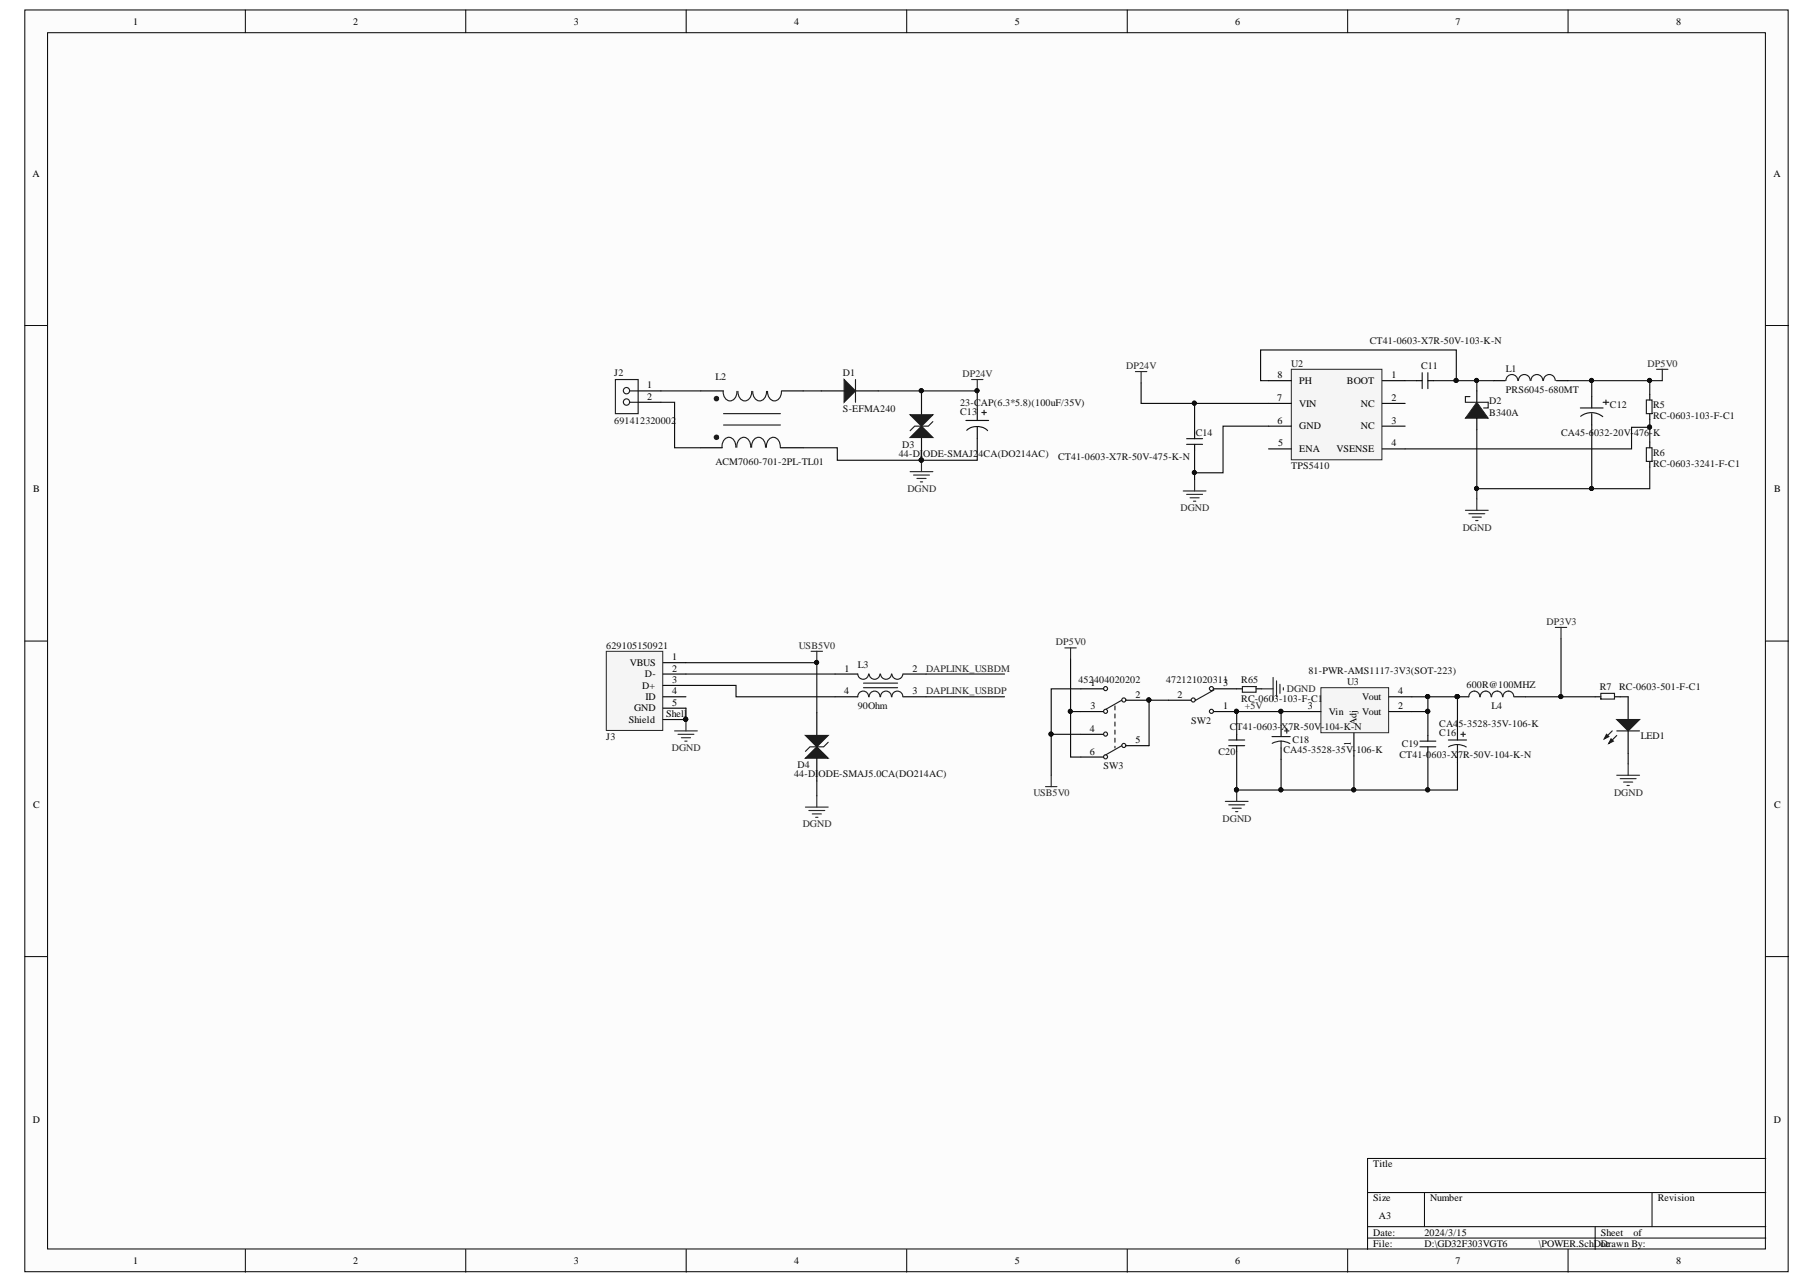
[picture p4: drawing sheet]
<svg xmlns="http://www.w3.org/2000/svg" width="297mm" height="210mm" viewBox="0 0 297 210" stroke-linecap="round" stroke-linejoin="round" font-family="sans-serif">
<defs><g id="words">
<g font-size="1.6">
<text x="21.8" y="4">1</text>
<text x="57.8" y="4">2</text>
<text x="93.9" y="4">3</text>
<text x="130" y="4">4</text>
<text x="166.1" y="4">5</text>
<text x="202.1" y="4">6</text>
<text x="238.2" y="4">7</text>
<text x="274.3" y="4">8</text>
<text x="5.3" y="28.9">A</text>
<text x="290.3" y="28.9">A</text>
<text x="105.9" y="63.6">1</text>
<text x="105.9" y="65.4">2</text>
<text x="209" y="65.6">7</text>
<text x="209.1" y="61.9">8</text>
<text x="212.6" y="62.8">PH</text>
<text x="220.4" y="62.8">BOOT</text>
<text x="227.7" y="61.9">1</text>
<text x="227.7" y="65.6">2</text>
<text x="209.1" y="69.3">6</text>
<text x="212.6" y="70.2">GND</text>
<text x="212.6" y="66.5">VIN</text>
<text x="222.7" y="66.5">NC</text>
<text x="222.7" y="70.2">NC</text>
<text x="227.7" y="69.3">3</text>
<text x="209.2" y="73">5</text>
<text x="212.6" y="74">ENA</text>
<text x="218.7" y="74">VSENSE</text>
<text x="227.7" y="73">4</text>
<text x="5.4" y="80.5">B</text>
<text x="290.4" y="80.5">B</text>
<text x="103.1" y="108.9">VBUS</text>
<text x="105.1" y="112.7">D+</text>
<text x="105.6" y="110.8">D-</text>
<text x="110" y="108">1</text>
<text x="110" y="109.9">2</text>
<text x="110" y="111.7">3</text>
<text x="110" y="113.6">4</text>
<text x="138.1" y="113.6">4</text>
<text x="138.2" y="109.9">1</text>
<text x="149.3" y="109.9">2</text>
<text x="149.3" y="113.6">3</text>
<text x="178.4" y="112.3">1</text>
<text x="200.2" y="112.3">3</text>
<text x="228.8" y="113.6">4</text>
<text x="102.9" y="118.2">Shield</text>
<text x="103.8" y="116.4">GND</text>
<text x="105.6" y="114.5">ID</text>
<text x="109" y="117.3">Shell</text>
<text x="110" y="115.5">5</text>
<text x="178.4" y="119.7">4</text>
<text x="178.4" y="116">3</text>
<text x="185.8" y="114.2">2</text>
<text x="192.7" y="114.2">2</text>
<text x="200.2" y="116">1</text>
<text x="214" y="116">3</text>
<text x="217.5" y="116.9">Vin</text>
<text x="222" y="118.6" transform="rotate(-90 222 118.6)">Adj</text>
<text x="222.9" y="116.9">Vout</text>
<text x="222.9" y="114.5">Vout</text>
<text x="228.8" y="116">2</text>
<text x="178.4" y="123.5">6</text>
<text x="185.8" y="121.6">5</text>
<text x="221.1" y="122.1" transform="rotate(-90 221.1 122.1)">1</text>
<text x="5.4" y="132.2">C</text>
<text x="290.4" y="132.2">C</text>
<text x="5.4" y="183.8">D</text>
<text x="290.3" y="183.8">D</text>
<text x="224.7" y="191">Title</text>
<text x="224.7" y="196.6">Size</text>
<text x="234.1" y="196.6">Number</text>
<text x="271.3" y="196.6">Revision</text>
<text x="224.7" y="202.1">Date:</text>
<text x="225.7" y="199.4">A3</text>
<text x="233.1" y="202.1">2024/3/15</text>
<text x="262" y="202.1">Sheet</text>
<text x="267.3" y="202.1">of</text>
<text x="21.8" y="206.8">1</text>
<text x="57.8" y="206.8">2</text>
<text x="93.9" y="206.8">3</text>
<text x="130" y="206.8">4</text>
<text x="166.1" y="206.8">5</text>
<text x="202.1" y="206.8">6</text>
<text x="224.7" y="204">File:</text>
<text x="233.1" y="204">D:\GD32F303VGT6</text>
<text x="238.2" y="206.8">7</text>
<text x="251.8" y="204">\POWER.SchDoc</text>
<text x="262" y="204">Drawn By:</text>
<text x="274.3" y="206.8">8</text>
</g>
<g font-size="1.6" fill="#0e0e0e">
<text x="224.2" y="56.3">CT41-0603-X7R-50V-103-K-N</text>
<text x="100.5" y="61.5">J2</text>
<text x="117.1" y="62.2">L2</text>
<text x="138" y="61.5">D1</text>
<text x="211.3" y="60">U2</text>
<text x="232.6" y="60.4">C11</text>
<text x="246.5" y="60.9">L1</text>
<text x="246.5" y="64.3">PRS6045-680MT</text>
<text x="100.5" y="69.3">691412320002</text>
<text x="138" y="67.5">S-EFMA240</text>
<text x="157.1" y="67.8">C13</text>
<text x="157.1" y="66.3">23-CAP(6.3*5.8)(100uF/35V)</text>
<text x="195.7" y="71.4">C14</text>
<text x="243.7" y="66.2">D2</text>
<text x="243.7" y="68">B340A</text>
<text x="255.5" y="71.4">CA45-6</text>
<text x="260.9" y="71.4">032-20V-</text>
<text x="263.5" y="66.7">C12</text>
<text x="267.4" y="71.4">476-K</text>
<text x="270.6" y="66.7">R5</text>
<text x="270.6" y="68.6">RC-0603-103-F-C1</text>
<text x="117.1" y="76.1">ACM7060-701-2PL-TL01</text>
<text x="147.1" y="74.7">44-DI</text>
<text x="147.6" y="73.2">D3</text>
<text x="151.1" y="74.7">ODE-SMAJ2</text>
<text x="160.1" y="74.7">4CA(DO214AC)</text>
<text x="173.2" y="75.3">CT41-0603-X7R-50V-475-K-N</text>
<text x="211.3" y="76.8">TPS5410</text>
<text x="270.6" y="74.5">R6</text>
<text x="270.6" y="76.4">RC-0603-3241-F-C1</text>
<text x="99.2" y="106.2">629105150921</text>
<text x="140.4" y="109.3">L3</text>
<text x="176.5" y="111.7">452404020202</text>
<text x="190.8" y="111.7">472121020311</text>
<text x="203.1" y="111.7">R65</text>
<text x="214.1" y="110.2">81-PWR-AMS1117-3V3(SOT-223)</text>
<text x="220.5" y="112.1">U3</text>
<text x="240" y="112.5">600R@100MHZ</text>
<text x="261.8" y="112.9">R7</text>
<text x="265" y="112.9">RC-0603-501-F-C1</text>
<text x="140.4" y="116">90Ohm</text>
<text x="194.9" y="118.4">SW2</text>
<text x="201.3" y="119.4">CT41-0603-X7R-50V</text>
<text x="203.1" y="114.9">RC-0603-103-F-C1</text>
<text x="216.2" y="119.4">-104-K-N</text>
<text x="235.5" y="119">CA4</text>
<text x="238.7" y="119">5-3528-35V-106-K</text>
<text x="244.1" y="116">L4</text>
<text x="99.2" y="121">J3</text>
<text x="130.5" y="125.7">D4</text>
<text x="180.6" y="125.9">SW3</text>
<text x="199.4" y="123.5">C20</text>
<text x="210" y="123.3">CA45-3528-35V-</text>
<text x="211.5" y="121.6">C18</text>
<text x="222" y="123.3">106-K</text>
<text x="229" y="124">CT41-0603-X7R-50V-104-K-N</text>
<text x="229.4" y="122.2">C19</text>
<text x="235.5" y="120.5">C16</text>
<text x="268.5" y="120.9">LED1</text>
<text x="130" y="127.2">44-DI</text>
<text x="133.9" y="127.2">ODE-SMAJ5.0CA(DO214AC)</text>
</g>
<g font-size="1.6" fill="#262626">
<text x="157.5" y="61.7">DP24V</text>
<text x="184.3" y="60.4">DP24V</text>
<text x="269.6" y="60">DP5V0</text>
<text x="148.5" y="80.5">DGND</text>
<text x="193.2" y="83.6">DGND</text>
<text x="239.4" y="86.8">DGND</text>
<text x="130.8" y="106.2">USB5V0</text>
<text x="172.8" y="105.6">DP5V0</text>
<text x="253.1" y="102.2">DP3V3</text>
<text x="151.6" y="109.9">DAPLINK_USBDM</text>
<text x="151.6" y="113.6">DAPLINK_USBDP</text>
<text x="210.6" y="113.2">DGND</text>
<text x="203.7" y="116">+5V</text>
<text x="110" y="122.9">DGND</text>
<text x="169.1" y="130.2">USB5V0</text>
<text x="264.2" y="130.2">DGND</text>
<text x="131.4" y="135.4">DGND</text>
<text x="200.1" y="134.4">DGND</text>
</g>
</g></defs>
<g fill="#fcfcfc" stroke="#000" stroke-width=".16">
<path d="M4.1 1.6h288.5v206.5h-288.5z"/>
<path d="M7.8 5.4h281.1v198.9h-281.1z"/>
</g>
<g fill="none" stroke="#000" stroke-width=".16">
<path d="M40.2 1.6v3.8M76.2 1.6v3.8M112.3 1.6v3.8M148.4 1.6v3.8M184.5 1.6v3.8M220.6 1.6v3.8M256.6 1.6v3.8M4.1 53.3h3.7M289 53.3h3.7M4.1 104.9h3.7M289 104.9h3.7M4.1 156.5h3.7"/>
<path d="M289 156.5h3.7M223.8 195.1h65.2M233.1 195.1v5.6M270.4 195.1v5.6M289 189.5h-65.2v14.9M40.2 204.4v3.7M76.2 204.4v3.7M112.3 204.4v3.7M148.4 204.4v3.7M184.5 204.4v3.7M220.6 204.4v3.7M223.8 200.7h65.2"/>
<path d="M223.8 202.6h65.2M256.6 204.4v3.7M261.1 200.7v3.7"/>
</g>
<path d="M216.2 112.5h11.1v7.4h-11.1z" fill="#f5f5f5" stroke="#262626" stroke-width=".16"/>
<g fill="none" stroke="#000" stroke-width=".19">
<path d="M133.7 116.6v3.7M209.7 118.6v1.9M212.5 116.4h3.7M221.6 120v3.7M227.4 116.4h3.7M227.4 114h3.7M238.5 119.2v1.9M261.1 114h.9M264.2 114h1M133.7 124v3.8M202.4 120.1v1M202.4 122v.9"/>
<path d="M209.7 122.4v1.8M233.7 120.3v1M233.7 122.2v.9M238.5 122.9v1.9"/>
</g>
<g fill="none" stroke="#1c1c1c" stroke-width=".19">
<path d="M210.2 119.6h.8M210.6 119.2v.8M239.5 119.8v.7M262 113.4h2.2v1h-2.2zM208.2 120.5h2.9M209.7 121.3l.7 .1 .7 .2M209.7 121.3h-.8l-.7 .3M209.7 121.3v1.1M237 121.1h3M238.5 121.8l.8 .1 .7 .3M238.5 121.8l-.7 .1-.7 .3M238.5 121.8v1.1"/>
<path d="M239.1 120.1h.7"/>
</g>
<path d="M254.5 102.6h1.9M255.5 102.6v1.9M200.5 131.1h3.8M201.1 131.7h2.6M201.7 132.2h1.4M202.2 132.8h.4M202.4 129.3v1.8M264.6 126.8h3.7M265.2 127.4h2.6M265.7 128h1.5M266.3 128.5h.3M266.5 125v1.8" fill="none" stroke="#262626" stroke-width=".19"/>
<path d="M201.1 122h2.6M201.1 121.1h2.6M232.4 122.2h2.6M232.4 121.3h2.6" fill="none" stroke="#151515" stroke-width=".19"/>
<circle cx="202.3" cy="129.2" r=".33" fill="#0e0e0e" stroke="#0e0e0e" stroke-width=".16"/>
<path d="M131.8 124l1.9-1.8 1.8 1.8z" fill="#1c1c1c"/>
<path d="M131.8 124l1.9-1.8 1.8 1.8zM135.5 121.4l-.7 .8h-2.2l-.8 .7" fill="none" stroke="#1c1c1c" stroke-width=".19"/>
<path d="M131.8 120.3h3.7l-1.8 1.9z" fill="#1c1c1c"/>
<path d="M242.2 114a.89 .89 0 0 0-.9-.9 .89 .89 0 0 0-.9 .9M244 114a.89 .89 0 0 0-.9-.9 .89 .89 0 0 0-.8 .9M245.9 114a.89 .89 0 0 0-.9-.9 .89 .89 0 0 0-.9 .9M247.7 114a.88 .88 0 0 0-.8-.9 .88 .88 0 0 0-.9 .9M131.8 120.3h3.7l-1.8 1.9z" fill="none" stroke="#1c1c1c" stroke-width=".19"/>
<path d="M131.8 132h3.7M132.4 132.6h2.6M132.9 133.2h1.5M133.5 133.7h.4M133.7 130.2v1.8" fill="none" stroke="#262626" stroke-width=".19"/>
<path d="M238.5 114h1.9M247.8 114h1.9M266.5 114v3.7M266.5 119.6v3.7" fill="none" stroke="#000" stroke-width=".19"/>
<circle cx="238.5" cy="114" r=".34" fill="#0e0e0e" stroke="#0e0e0e" stroke-width=".16"/>
<path d="M264.6 117.7h3.7l-1.8 1.9z" fill="#1c1c1c"/>
<path d="M263.9 119.6l-1.4 1.3M264.6 117.7h3.7l-1.8 1.9zM264.6 120.3l-1.3 1.3" fill="none" stroke="#1c1c1c" stroke-width=".19"/>
<path d="M263.7 120.9l.3 .4-.7 .3z" fill="#1c1c1c"/>
<path d="M263.7 120.9l.3 .4-.7 .3z" fill="none" stroke="#1c1c1c" stroke-width=".19"/>
<path d="M262.9 120.1l.4 .4-.8 .4z" fill="#1c1c1c"/>
<path d="M264.6 119.6h3.7M262.9 120.1l.4 .4-.8 .4z" fill="none" stroke="#1c1c1c" stroke-width=".19"/>
<path d="M99.2 106.6h9.3v12.9h-9.3z" fill="#f5f5f5" stroke="#262626" stroke-width=".16"/>
<path d="M150.8 64.1v3.8M150.8 71.6v3.7M108.5 117.7h3.8M108.5 108.4h3.8M108.5 110.3h3.8M108.5 112.1h3.8M108.5 114h3.8M108.5 115.9h3.8" fill="none" stroke="#000" stroke-width=".19"/>
<g fill="#0e0e0e" stroke="#0e0e0e" stroke-width=".16">
<circle cx="112.2" cy="117.7" r=".33"/>
<circle cx="150.8" cy="75.3" r=".34"/>
</g>
<path d="M110.4 119.6h3.7M112.3 117.7v1.9M111 120.1h2.6M111.5 120.7h1.5M112.1 121.3h.3" fill="none" stroke="#262626" stroke-width=".19"/>
<path d="M148.9 71.6l1.9-1.9 1.9 1.9z" fill="#1c1c1c"/>
<path d="M148.9 71.6l1.9-1.9 1.9 1.9zM152.7 69l-.8 .7h-2.2l-.8 .8" fill="none" stroke="#1c1c1c" stroke-width=".19"/>
<path d="M148.9 67.9h3.8l-1.9 1.8z" fill="#1c1c1c"/>
<path d="M148.9 67.9h3.8l-1.9 1.8z" fill="none" stroke="#1c1c1c" stroke-width=".19"/>
<circle cx="150.8" cy="75.3" r=".34" fill="#0e0e0e" stroke="#0e0e0e" stroke-width=".16"/>
<path d="M134.4 64h3.7M140 64h3.7" fill="none" stroke="#000" stroke-width=".19"/>
<path d="M138.1 62.1l1.9 1.9-1.9 1.8z" fill="#1c1c1c"/>
<path d="M138.1 62.1l1.9 1.9-1.9 1.8zM140 62.1v3.7M160.7 67.5h.7M161.1 67.1v.8" fill="none" stroke="#1c1c1c" stroke-width=".19"/>
<path d="M158.1 68.8h3.7M194.2 72.7h2.6M194.2 71.8h2.6" fill="none" stroke="#151515" stroke-width=".19"/>
<path d="M159.9 66.9v1.9M159.9 69.9v1.9M195.5 70.8v1M195.5 72.7v.9" fill="none" stroke="#000" stroke-width=".19"/>
<path d="M158.2 70.4a2.54 2.54 0 0 1 3.4 .1" fill="none" stroke="#0e0e0e" stroke-width=".19"/>
<g fill="none" stroke="#262626" stroke-width=".19">
<path d="M148.9 77.2h3.8M149.5 77.7h2.6M150.1 78.3h1.5M150.6 78.8h.4M150.8 75.3v1.9M159 62.1h1.9M159.9 62.1v1.9M185.8 60.8h1.9M186.8 60.8v1.9M195.5 78.5v1.8M271.1 60.4h1.9M272 60.4v1.9"/>
<path d="M193.6 80.3h3.8M194.2 80.9h2.6M194.8 81.4h1.5M195.3 82h.4M132.7 106.6h1.9M133.7 106.6v1.8"/>
</g>
<g fill="#0e0e0e" stroke="#0e0e0e" stroke-width=".16">
<circle cx="150.8" cy="75.3" r=".34"/>
<circle cx="159.9" cy="63.9" r=".33"/>
<circle cx="133.6" cy="108.4" r=".34"/>
</g>
<path d="M211.3 60.4h14.9v14.8h-14.9z" fill="#f5f5f5" stroke="#262626" stroke-width=".16"/>
<g fill="none" stroke="#000" stroke-width=".19">
<path d="M207.6 62.3h3.7M207.6 66h3.7M207.6 69.7h3.7M207.6 73.4h3.7M226.2 62.3h3.8M226.2 66h3.8M226.2 69.7h3.8M226.2 73.4h3.8M231.8 62.3h1M233.7 62.3h.9M244.5 62.3h1.8M254.7 62.3h1.9"/>
<path d="M260.5 64.9v1.8M260.5 67.7v1.8M270 64.5v.9M270 67.7v.9M270 72.3v1M270 75.5v.9"/>
</g>
<path d="M258.6 66.7h3.8M258.7 68.1a2.91 2.91 0 0 1 3.6 .1M262.4 65.8h.9M262.8 65.4v.8" fill="none" stroke="#131313" stroke-width=".19"/>
<path d="M248.4 62.3a.97 .97 0 0 0-1-1 .97 .97 0 0 0-.9 1M250.4 62.3a.96 .96 0 0 0-.9-1 .96 .96 0 0 0-1 1M252.5 62.3a.97 .97 0 0 0-1-1 .97 .97 0 0 0-.9 1M254.5 62.3a.96 .96 0 0 0-.9-1 .96 .96 0 0 0-1 1M269.4 65.4h1v2.3h-1zM269.4 73.3h1v2.2h-1z" fill="none" stroke="#1c1c1c" stroke-width=".19"/>
<path d="M232.8 61v2.6M233.7 61v2.6" fill="none" stroke="#151515" stroke-width=".19"/>
<path d="M239.8 83.5h3.8M240.4 84h2.6M240.9 84.6h1.5M241.5 85.2h.4M241.7 81.6v1.9" fill="none" stroke="#262626" stroke-width=".19"/>
<path d="M241.7 65.8l1.9 2.6h-3.8z" fill="#1c1c1c"/>
<path d="M241.7 65.8l1.9 2.6h-3.8z" fill="none" stroke="#1c1c1c" stroke-width=".16"/>
<g fill="none" stroke="#000" stroke-width=".19">
<path d="M104.4 64h3.8M104.4 65.8h3.8M114.7 64h3.7M114.7 73.3h3.5M127.7 73.3h3.7M127.9 64h3.5M241.7 64v1.8M241.7 68.4v1.9M136.7 110.3h3.7M136.7 114h3.7M147.8 110.3h3.8M147.8 114h3.8"/>
<path d="M176.9 112.7h3.7M176.9 116.4h3.7M184.3 114.6h3.8M191.2 114.6h3.7M198.7 112.7h4.6M198.7 116.4h3.7M205.6 112.7h.9M176.9 120.1h3.7M176.9 123.9h3.7M184.3 122h3.8"/>
</g>
<g fill="none" stroke="#1c1c1c" stroke-width=".19">
<path d="M100.7 62.1h3.7v5.6h-3.7zM103.1 65.8h1.3M103.1 64h1.3M118.4 64a1.18 1.18 0 0 0 .4 1.3 1.18 1.18 0 0 0 1.3 0 1.7 1.7 0 0 0 .5-1.3M118.4 69.5h9.3M118.4 67.7h9.3M120.4 73.2a1.29 1.29 0 0 0-1.4-1.6 1.56 1.56 0 0 0-.8 1.6M120.8 64a1.18 1.18 0 0 0 .4 1.3 1.18 1.18 0 0 0 1.3 0 1.7 1.7 0 0 0 .5-1.3M122.9 73.2a1.29 1.29 0 0 0-1.4-1.6 1.56 1.56 0 0 0-.9 1.6M123.2 64a1.18 1.18 0 0 0 .4 1.3 1.18 1.18 0 0 0 1.3 0 1.7 1.7 0 0 0 .5-1.3M125.3 73.2a1.29 1.29 0 0 0-1.4-1.6 1.56 1.56 0 0 0-.9 1.6M125.6 64a1.19 1.19 0 0 0 .5 1.3 1.19 1.19 0 0 0 1.3 0 1.69 1.69 0 0 0 .5-1.3"/>
<path d="M127.7 73.2a1.29 1.29 0 0 0-1.4-1.6 1.56 1.56 0 0 0-.9 1.6M240.6 64.9h-.8v.9h3.8v.9h-.8M141.3 112.5h5.6M141.3 111.8h5.6M142.2 114a.88 .88 0 0 0-.9-.9 .88 .88 0 0 0-.9 .9M142.2 110.3a.88 .88 0 0 1-.9 .8 .88 .88 0 0 1-.9-.8M144 114a.88 .88 0 0 0-.9-.9 .88 .88 0 0 0-.9 .9M144 110.3a.88 .88 0 0 1-.9 .8 .88 .88 0 0 1-.9-.8M145.9 114a.89 .89 0 0 0-.9-.9 .89 .89 0 0 0-.9 .9M145.9 110.3a.89 .89 0 0 1-.9 .8 .89 .89 0 0 1-.9-.8M147.8 114a.89 .89 0 0 0-.9-.9 .89 .89 0 0 0-.9 .9M147.8 110.3a.89 .89 0 0 1-.9 .8 .89 .89 0 0 1-.9-.8"/>
<path d="M183.6 114.6l-2.6 1.4M198.7 112.9l-3 1.7M203.3 112.3h2.3v1h-2.3zM183.6 122l-2.6 1.5"/>
<circle cx="102.5" cy="65.8" r=".52"/>
<circle cx="102.5" cy="63.9" r=".52"/>
<circle cx="180.9" cy="116.4" r=".33"/>
<circle cx="180.9" cy="112.7" r=".33"/>
<circle cx="183.9" cy="114.5" r=".34"/>
<circle cx="195.3" cy="114.5" r=".34"/>
<circle cx="198.3" cy="112.7" r=".34"/>
<circle cx="198.3" cy="116.4" r=".34"/>
<circle cx="180.9" cy="120.1" r=".33"/>
<circle cx="180.9" cy="123.8" r=".33"/>
<circle cx="183.9" cy="122" r=".34"/>
</g>
<path d="M174.3 106h1.8M175.2 106v1.9M206.5 112.7h1.9M208.4 110.8v3.8M208.9 111.4v2.6M209.5 112v1.4M210 112.5v.4M171.1 128.7h1.9M172 126.8v1.9" fill="none" stroke="#262626" stroke-width=".19"/>
<g fill="#0e0e0e" stroke="#0e0e0e" stroke-width=".16">
<circle cx="188" cy="114.5" r=".33"/>
<circle cx="202.3" cy="116.4" r=".33"/>
<circle cx="209.6" cy="129.2" r=".34"/>
<circle cx="209.6" cy="116.4" r=".34"/>
<circle cx="221.5" cy="129.2" r=".34"/>
<circle cx="233.6" cy="129.2" r=".34"/>
<circle cx="233.6" cy="116.4" r=".34"/>
<circle cx="238.5" cy="114" r=".34"/>
<circle cx="233.6" cy="114" r=".34"/>
<circle cx="202.3" cy="129.2" r=".33"/>
<circle cx="112.2" cy="117.7" r=".33"/>
<circle cx="150.8" cy="63.9" r=".34"/>
<circle cx="159.9" cy="63.9" r=".33"/>
<circle cx="150.8" cy="75.3" r=".34"/>
<circle cx="133.6" cy="108.4" r=".34"/>
<circle cx="195.5" cy="66" r=".33"/>
<circle cx="195.5" cy="77.3" r=".33"/>
<circle cx="238.3" cy="62.2" r=".34"/>
<circle cx="260.5" cy="62.2" r=".34"/>
<circle cx="241.6" cy="62.2" r=".33"/>
<circle cx="270" cy="69.9" r=".34"/>
<circle cx="260.5" cy="79.9" r=".34"/>
<circle cx="270" cy="62.2" r=".34"/>
<circle cx="241.6" cy="79.9" r=".33"/>
<circle cx="175.2" cy="116.4" r=".33"/>
<circle cx="172" cy="120.1" r=".34"/>
<circle cx="255.4" cy="114" r=".34"/>
</g>
<path d="M182.5 115.5v6.9" fill="none" stroke="#1c1c1c" stroke-width=".19" stroke-dasharray=".7 .7"/>
<path d="M117.1 71.5l.2-.1 .1 .2-.2 .1zM117.4 65.2l-.2-.1-.1 .2 .2 .1 .1-.2" fill="none" stroke="#1c1c1c" stroke-width=".56"/>
<g fill="none" stroke="#0e0e0e" stroke-width=".19">
<path d="M108.2 65.8h2.2v7.5h4.3M108.2 64h6.5M131.4 64h3M143.7 64h7.1v.1M150.8 64h9.1v2.9M159.9 71.8v3.5h-22.9v-2h-5.6M186.8 62.7v3.3h8.7M195.5 73.6v4.9M207.6 66h-12.1v4.8M207.6 69.7h-7.4v7.6h-4.7M207.6 62.3h-1.3v-5h32v5h-3.7M230 62.3h1.8"/>
<path d="M238.3 62.3h3.4v1.7M241.7 70.3v11.3M241.7 62.3h2.8M256.6 62.3h3.9M260.5 69.5v10.5M270 69.9h-3v3.5h-37M270 62.3h-9.5v2.6M270 76.4v3.6h-28.3M270 68.6v3.7M272 62.3h-2v2.2M112.3 112.1h8.2v1.9h16.2M112.3 108.4h21.4v8.2"/>
<path d="M112.3 115.9v1.8M112.3 110.3h24.4M151.6 114h12.8M151.6 110.3h12.8M175.2 107.9v8.5h1.7M175.2 116.4v7.5h1.7M176.9 112.7h-4.9v7.4M191.2 114.6h-3.1v7.4M209.7 116.4v2.2M212.5 116.4h-10.1v3.7M231.1 114h7.8M231.1 116.4h2.6"/>
<path d="M233.7 114v6.3M238.5 114v5.2M255.5 104.5v9.5h-5.8M255.5 114h5.6M265.2 114h1.3M133.7 127.8v2.4M176.9 120.1h-4.9v6.7M202.4 122.9v6.4h36.1v-4.5M209.7 124.2v5.1M221.6 123.7v5.6M233.7 123.1v6.2M266.5 123.3v1.7"/>
</g>
<use href="#words"/>
</svg>
